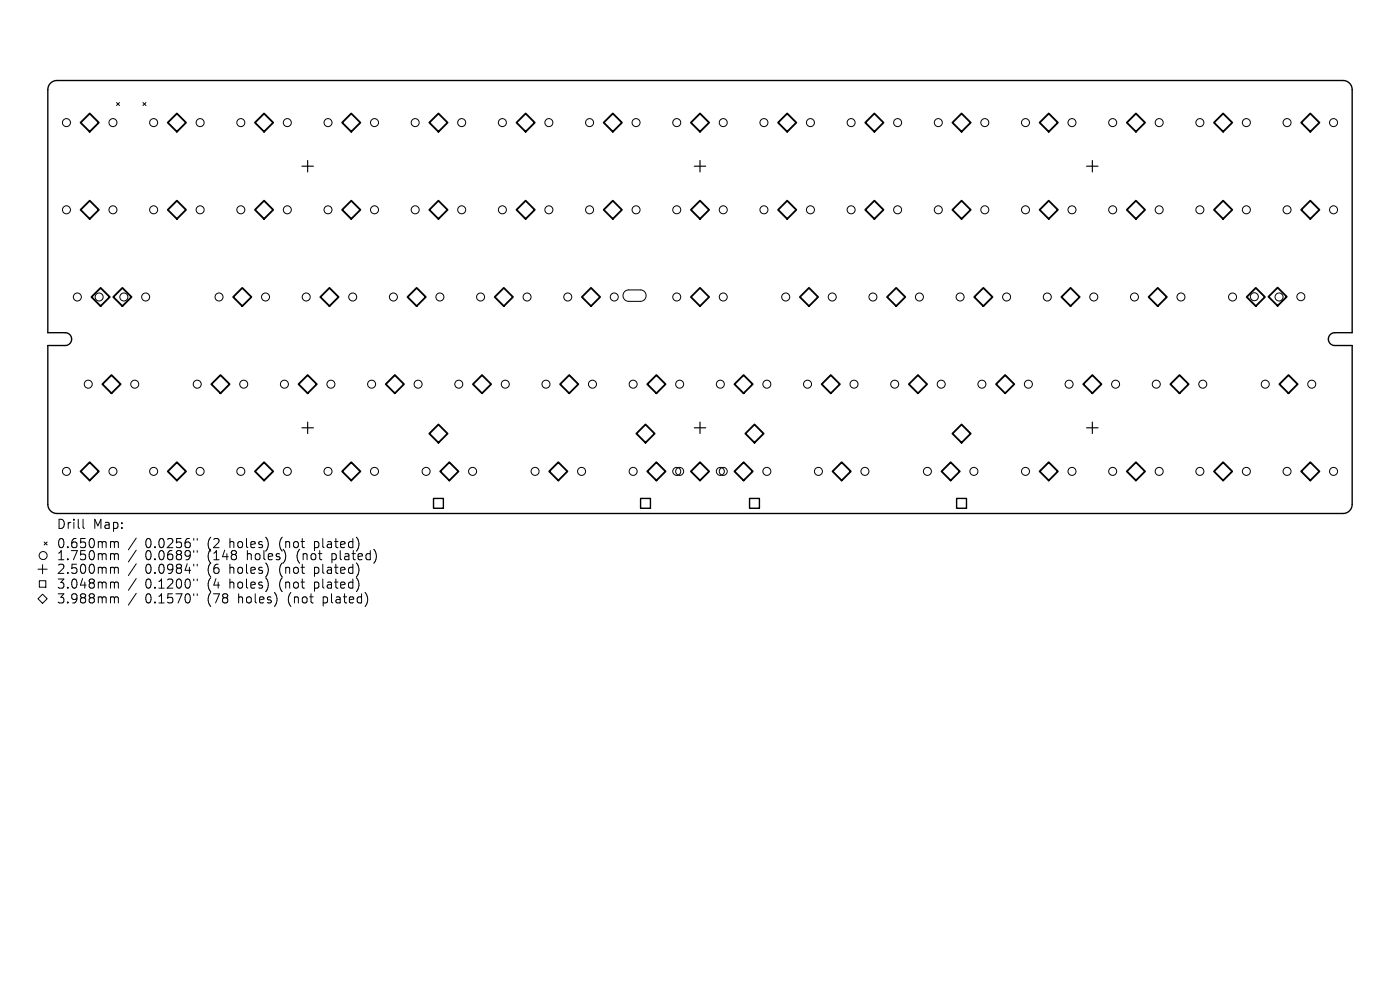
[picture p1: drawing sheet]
<svg xmlns="http://www.w3.org/2000/svg" width="297mm" height="210mm" viewBox="0 0 297 210" stroke-linecap="round" stroke-linejoin="round" font-family="sans-serif">
<defs><g id="words">
<g font-size="2.7">
<text x="11.9" y="112.5">Drill</text>
<text x="19.7" y="112.5">Map:</text>
<text x="11.9" y="116.5">0.650mm</text>
<text x="11.9" y="119.1">1.750mm</text>
<text x="30.8" y="116.5">0.0256&quot;</text>
<text x="30.8" y="119.1">0.0689&quot;</text>
<text x="44.1" y="116.5">(2</text>
<text x="44.1" y="119.1">(148</text>
<text x="49" y="116.5">holes)</text>
<text x="52.7" y="119.1">holes)</text>
<text x="59.7" y="116.5">(not</text>
<text x="63.4" y="119.1">(not</text>
<text x="67.3" y="116.5">plated)</text>
<text x="71" y="119.1">plated)</text>
<text x="11.9" y="122">2.500mm</text>
<text x="11.9" y="125.1">3.048mm</text>
<text x="30.8" y="122">0.0984&quot;</text>
<text x="30.8" y="125.1">0.1200&quot;</text>
<text x="44.1" y="122">(6</text>
<text x="44.1" y="125.1">(4</text>
<text x="49" y="122">holes)</text>
<text x="49" y="125.1">holes)</text>
<text x="59.7" y="122">(not</text>
<text x="59.7" y="125.1">(not</text>
<text x="67.3" y="122">plated)</text>
<text x="67.3" y="125.1">plated)</text>
<text x="11.9" y="128.3">3.988mm</text>
<text x="30.8" y="128.3">0.1570&quot;</text>
<text x="44.1" y="128.3">(78</text>
<text x="50.8" y="128.3">holes)</text>
<text x="61.6" y="128.3">(not</text>
<text x="69.1" y="128.3">plated)</text>
</g>
</g></defs>
<g fill="none" stroke="#000" stroke-width=".21">
<path d="M24.7 21.8l.7 .6M25.4 21.8l-.7 .6M30.3 21.8l.7 .6M31 21.8l-.7 .6M132.5 61.9l.8-.4h2.6a1.21 1.21 0 0 1 1.2 1.2 1.21 1.21 0 0 1-1.2 1.2h-2.5a1.21 1.21 0 0 1-1.1-.7 1.21 1.21 0 0 1 .2-1.3zM9 119.8v1.9M9.4 115l.6 .6M10 115l-.6 .6M17.6 110.2v1.6l.3 .3M23.7 114.9h.3l.3 .3M23.7 117.4h.3l.3 .3M24.3 115.2l.3-.3 .4 .1 .1 1.2"/>
<path d="M24.3 115.2v1M24.3 117.7v1M24.3 117.7l.3-.3 .4 .1 .1 1.2M28.9 114.1l-1.7 2.5M28.9 116.7l-1.7 2.5M28.9 119.6l-1.7 2.5M41.1 114.2v.4M41.1 116.8v.4M41.1 119.7v.4M41.8 114.2v.4M41.8 116.8v.4M41.8 119.7v.4"/>
<path d="M8.1 120.7h1.9M8.3 123.2h1.4v1.4h-1.4zM9 126l1 1-1 1-.9-1zM23.7 120.3l.5 .1 .1 .2M23.7 123.5h.3l.3 .2M23.7 126.6h.3l.3 .3M24.3 120.6v1M24.3 123.7v1.1M24.3 126.9v1M24.3 120.6l.3-.3 .4 .1 .1 1.2M24.3 123.7l.3-.2 .4 .1 .1 1.2M24.3 126.9l.3-.3 .4 .1 .1 1.2"/>
<path d="M28.9 122.7l-1.7 2.5M28.9 125.9l-1.7 2.5M41.1 122.8v.4M41.1 126v.3M41.8 122.8v.4M41.8 126v.3"/>
<circle cx="14.1" cy="26" r=".85"/>
<circle cx="24" cy="26" r=".85"/>
<circle cx="32.6" cy="26" r=".85"/>
<circle cx="42.5" cy="26" r=".85"/>
<circle cx="51.1" cy="26" r=".85"/>
<circle cx="61" cy="26" r=".85"/>
<circle cx="69.6" cy="26" r=".85"/>
<circle cx="79.4" cy="26" r=".85"/>
<circle cx="88.1" cy="26" r=".85"/>
<circle cx="97.9" cy="26" r=".85"/>
<circle cx="106.6" cy="26" r=".85"/>
<circle cx="116.4" cy="26" r=".85"/>
<circle cx="125.1" cy="26" r=".85"/>
<circle cx="134.9" cy="26" r=".85"/>
<circle cx="143.6" cy="26" r=".85"/>
<circle cx="153.4" cy="26" r=".85"/>
<circle cx="162.1" cy="26" r=".85"/>
<circle cx="171.9" cy="26" r=".85"/>
<circle cx="180.6" cy="26" r=".85"/>
<circle cx="190.4" cy="26" r=".85"/>
<circle cx="199.1" cy="26" r=".85"/>
<circle cx="208.9" cy="26" r=".85"/>
<circle cx="217.6" cy="26" r=".85"/>
<circle cx="227.4" cy="26" r=".85"/>
<circle cx="236" cy="26" r=".85"/>
<circle cx="245.9" cy="26" r=".85"/>
<circle cx="254.5" cy="26" r=".85"/>
<circle cx="264.4" cy="26" r=".85"/>
<circle cx="273" cy="26" r=".85"/>
<circle cx="282.9" cy="26" r=".85"/>
<circle cx="14.1" cy="44.5" r=".85"/>
<circle cx="24" cy="44.5" r=".85"/>
<circle cx="32.6" cy="44.5" r=".85"/>
<circle cx="42.5" cy="44.5" r=".85"/>
<circle cx="51.1" cy="44.5" r=".85"/>
<circle cx="61" cy="44.5" r=".85"/>
<circle cx="69.6" cy="44.5" r=".85"/>
<circle cx="79.4" cy="44.5" r=".85"/>
<circle cx="88.1" cy="44.5" r=".85"/>
<circle cx="97.9" cy="44.5" r=".85"/>
<circle cx="106.6" cy="44.5" r=".85"/>
<circle cx="116.4" cy="44.5" r=".85"/>
<circle cx="125.1" cy="44.5" r=".85"/>
<circle cx="134.9" cy="44.5" r=".85"/>
<circle cx="143.6" cy="44.5" r=".85"/>
<circle cx="153.4" cy="44.5" r=".85"/>
<circle cx="162.1" cy="44.5" r=".85"/>
<circle cx="171.9" cy="44.5" r=".85"/>
<circle cx="180.6" cy="44.5" r=".85"/>
<circle cx="190.4" cy="44.5" r=".85"/>
<circle cx="199.1" cy="44.5" r=".85"/>
<circle cx="208.9" cy="44.5" r=".85"/>
<circle cx="217.6" cy="44.5" r=".85"/>
<circle cx="227.4" cy="44.5" r=".85"/>
<circle cx="236" cy="44.5" r=".85"/>
<circle cx="245.9" cy="44.5" r=".85"/>
<circle cx="254.5" cy="44.5" r=".85"/>
<circle cx="264.4" cy="44.5" r=".85"/>
<circle cx="273" cy="44.5" r=".85"/>
<circle cx="282.9" cy="44.5" r=".85"/>
<circle cx="16.4" cy="63" r=".85"/>
<circle cx="21" cy="63" r=".85"/>
<circle cx="26.3" cy="63" r=".85"/>
<circle cx="30.9" cy="63" r=".85"/>
<circle cx="46.5" cy="63" r=".85"/>
<circle cx="56.3" cy="63" r=".85"/>
<circle cx="65" cy="63" r=".85"/>
<circle cx="74.8" cy="63" r=".85"/>
<circle cx="83.5" cy="63" r=".85"/>
<circle cx="93.3" cy="63" r=".85"/>
<circle cx="102" cy="63" r=".85"/>
<circle cx="111.8" cy="63" r=".85"/>
<circle cx="120.4" cy="63" r=".85"/>
<circle cx="130.3" cy="63" r=".85"/>
<circle cx="143.6" cy="63" r=".85"/>
<circle cx="153.4" cy="63" r=".85"/>
<circle cx="166.7" cy="63" r=".85"/>
<circle cx="176.6" cy="63" r=".85"/>
<circle cx="185.2" cy="63" r=".85"/>
<circle cx="195" cy="63" r=".85"/>
<circle cx="203.7" cy="63" r=".85"/>
<circle cx="213.5" cy="63" r=".85"/>
<circle cx="222.2" cy="63" r=".85"/>
<circle cx="232" cy="63" r=".85"/>
<circle cx="240.7" cy="63" r=".85"/>
<circle cx="250.5" cy="63" r=".85"/>
<circle cx="261.5" cy="63" r=".85"/>
<circle cx="266.1" cy="62.9" r=".85"/>
<circle cx="271.3" cy="63" r=".85"/>
<circle cx="276" cy="62.9" r=".85"/>
<circle cx="14.1" cy="100" r=".85"/>
<circle cx="18.7" cy="81.5" r=".85"/>
<circle cx="24" cy="100" r=".85"/>
<circle cx="28.6" cy="81.5" r=".85"/>
<circle cx="32.6" cy="100" r=".85"/>
<circle cx="41.8" cy="81.5" r=".85"/>
<circle cx="42.5" cy="100" r=".85"/>
<circle cx="51.1" cy="100" r=".85"/>
<circle cx="51.7" cy="81.5" r=".85"/>
<circle cx="60.3" cy="81.5" r=".85"/>
<circle cx="61" cy="100" r=".85"/>
<circle cx="69.6" cy="100" r=".85"/>
<circle cx="70.2" cy="81.5" r=".85"/>
<circle cx="78.8" cy="81.5" r=".85"/>
<circle cx="79.4" cy="100" r=".85"/>
<circle cx="88.7" cy="81.5" r=".85"/>
<circle cx="90.4" cy="100" r=".85"/>
<circle cx="97.3" cy="81.5" r=".85"/>
<circle cx="100.3" cy="100" r=".85"/>
<circle cx="107.2" cy="81.5" r=".85"/>
<circle cx="113.5" cy="100" r=".85"/>
<circle cx="115.8" cy="81.5" r=".85"/>
<circle cx="123.4" cy="100" r=".85"/>
<circle cx="125.7" cy="81.5" r=".85"/>
<circle cx="134.3" cy="100" r=".85"/>
<circle cx="134.3" cy="81.5" r=".85"/>
<circle cx="143.6" cy="100" r=".85"/>
<circle cx="144.2" cy="100" r=".85"/>
<circle cx="144.2" cy="81.5" r=".85"/>
<circle cx="152.8" cy="100" r=".85"/>
<circle cx="152.8" cy="81.5" r=".85"/>
<circle cx="153.4" cy="100" r=".85"/>
<circle cx="162.7" cy="100" r=".85"/>
<circle cx="162.7" cy="81.5" r=".85"/>
<circle cx="171.3" cy="81.5" r=".85"/>
<circle cx="173.6" cy="100" r=".85"/>
<circle cx="181.2" cy="81.5" r=".85"/>
<circle cx="183.5" cy="100" r=".85"/>
<circle cx="189.8" cy="81.5" r=".85"/>
<circle cx="196.7" cy="100" r=".85"/>
<circle cx="199.7" cy="81.5" r=".85"/>
<circle cx="206.6" cy="100" r=".85"/>
<circle cx="208.3" cy="81.5" r=".85"/>
<circle cx="217.6" cy="100" r=".85"/>
<circle cx="218.2" cy="81.5" r=".85"/>
<circle cx="226.8" cy="81.5" r=".85"/>
<circle cx="227.4" cy="100" r=".85"/>
<circle cx="236" cy="100" r=".85"/>
<circle cx="236.7" cy="81.5" r=".85"/>
<circle cx="245.3" cy="81.5" r=".85"/>
<circle cx="245.9" cy="100" r=".85"/>
<circle cx="254.5" cy="100" r=".85"/>
<circle cx="255.2" cy="81.5" r=".85"/>
<circle cx="264.4" cy="100" r=".85"/>
<circle cx="268.4" cy="81.5" r=".85"/>
<circle cx="273" cy="100" r=".85"/>
<circle cx="278.3" cy="81.5" r=".85"/>
<circle cx="282.9" cy="100" r=".85"/>
<circle cx="9.2" cy="117.8" r=".85"/>
</g>
<path d="M10.7 17.6l.6-.3 .8-.2h272.8a1.94 1.94 0 0 1 2 1.9v51.6h-3.7a1.36 1.36 0 0 0-1.4 1.3 1.36 1.36 0 0 0 1.4 1.4h3.7v33.7a1.94 1.94 0 0 1-2 1.9h-272.8a1.94 1.94 0 0 1-2-1.9v-33.7h3.7a1.36 1.36 0 0 0 1.4-1.4 1.36 1.36 0 0 0-1.4-1.3h-3.7v-51.6l.2-.6z" fill="none" stroke="#000" stroke-width=".29"/>
<path d="M64.1 35.3h2.4M65.3 34v2.5M147.3 35.3h2.4M148.5 34v2.5M230.5 35.3h2.4M231.7 34v2.5M64.1 90.7h2.4M65.3 89.5v2.5M147.3 90.7h2.4M148.5 89.5v2.5M230.5 90.7h2.4M231.7 89.5v2.5" fill="none" stroke="#000" stroke-width=".24"/>
<path d="M92 105.7h2.1v2.1h-2.1zM135.9 105.7h2.1v2.1h-2.1zM159 105.7h2.1v2.1h-2.1zM202.9 105.7h2.1v2.1h-2.1z" fill="none" stroke="#000" stroke-width=".3"/>
<g fill="none" stroke="#000" stroke-width=".39">
<path d="M17.1 26l1.9-1.9 2 1.9-2 1.9zM35.6 26l1.9-1.9 2 1.9-2 1.9zM54.1 26l1.9-1.9 2 1.9-2 1.9zM72.6 26l1.9-1.9 2 1.9-2 1.9zM91.1 26l1.9-1.9 1.9 1.9-1.9 1.9zM109.6 26l1.9-1.9 1.9 1.9-1.9 1.9zM128.1 26l1.9-1.9 1.9 1.9-1.9 1.9zM146.6 26l1.9-1.9 1.9 1.9-1.9 1.9zM165.1 26l1.9-1.9 1.9 1.9-1.9 1.9zM183.6 26l1.9-1.9 1.9 1.9-1.9 1.9zM202.1 26l1.9-1.9 1.9 1.9-1.9 1.9zM220.5 26l2-1.9 1.9 1.9-1.9 1.9z"/>
<path d="M239 26l2-1.9 1.9 1.9-1.9 1.9zM257.5 26l2-1.9 1.9 1.9-1.9 1.9zM278 24.1l1.9 1.9-1.9 1.9-2-1.9zM17.1 44.5l1.9-1.9 2 1.9-2 1.9zM35.6 44.5l1.9-1.9 2 1.9-2 1.9zM54.1 44.5l1.9-1.9 2 1.9-2 1.9zM72.6 44.5l1.9-1.9 2 1.9-2 1.9zM91.1 44.5l1.9-1.9 1.9 1.9-1.9 1.9zM109.6 44.5l1.9-1.9 1.9 1.9-1.9 1.9zM128.1 44.5l1.9-1.9 1.9 1.9-1.9 1.9zM146.6 44.5l1.9-1.9 1.9 1.9-1.9 1.9zM165.1 44.5l1.9-1.9 1.9 1.9-1.9 1.9z"/>
<path d="M183.6 44.5l1.9-1.9 1.9 1.9-1.9 1.9zM202.1 44.5l1.9-1.9 1.9 1.9-1.9 1.9zM220.5 44.5l2-1.9 1.9 1.9-1.9 1.9zM239 44.5l2-1.9 1.9 1.9-1.9 1.9zM259.5 42.6l1.9 1.9-1.9 1.9-2-1.9zM276 44.5l2-1.9 1.9 1.9-1.9 1.9zM19.4 63l1.9-1.9 2 1.9-2 1.9zM24 63l2-1.9 1.9 1.9-1.9 1.9zM51.4 61.1l1.9 1.9-1.9 1.9-1.9-1.9zM68 63l1.9-1.9 1.9 1.9-1.9 1.9zM86.5 63l1.9-1.9 1.9 1.9-1.9 1.9zM104.9 63l2-1.9 1.9 1.9-1.9 1.9z"/>
<path d="M123.4 63l2-1.9 1.9 1.9-1.9 1.9zM146.6 63l1.9-1.9 1.9 1.9-1.9 1.9zM169.7 63l1.9-1.9 2 1.9-2 1.9zM176.2 79.6l2 1.9-2 1.9-1.9-1.9zM188.2 63l1.9-1.9 2 1.9-2 1.9zM194.7 79.6l2 1.9-2 1.9-1.9-1.9zM208.6 61.1l1.9 1.9-1.9 1.9-1.9-1.9zM213.2 79.6l2 1.9-2 1.9-1.9-1.9zM227.1 61.1l1.9 1.9-1.9 1.9-1.9-1.9zM245.6 61.1l1.9 1.9-1.9 1.9-1.9-1.9zM264.5 63l1.9-1.9 1.9 1.9-1.9 1.9zM269.1 62.9l1.9-1.9 2 1.9-2 2z"/>
<path d="M19 98.1l2 1.9-2 1.9-1.9-1.9zM21.7 81.5l2-1.9 1.9 1.9-1.9 1.9zM37.5 98.1l2 1.9-2 1.9-1.9-1.9zM44.8 81.5l2-1.9 1.9 1.9-1.9 1.9zM56 98.1l2 1.9-2 1.9-1.9-1.9zM63.3 81.5l2-1.9 1.9 1.9-1.9 1.9zM74.5 98.1l2 1.9-2 1.9-1.9-1.9zM81.8 81.5l2-1.9 1.9 1.9-1.9 1.9zM91.1 92l1.9-2 1.9 2-1.9 1.9zM95.3 98.1l2 1.9-2 1.9-1.9-1.9zM100.3 81.5l2-1.9 1.9 1.9-1.9 1.9zM116.5 100l1.9-1.9 2 1.9-2 1.9z"/>
<path d="M118.8 81.5l2-1.9 1.9 1.9-1.9 1.9zM135 92l1.9-2 2 2-2 1.9zM137.3 81.5l2-1.9 1.9 1.9-1.9 1.9zM139.3 98.1l1.9 1.9-1.9 1.9-2-1.9zM148.5 98.1l1.9 1.9-1.9 1.9-1.9-1.9zM155.8 81.5l1.9-1.9 2 1.9-2 1.9zM157.7 98.1l2 1.9-2 1.9-1.9-1.9zM158.1 92l2-2 1.9 2-1.9 1.9zM178.6 98.1l1.9 1.9-1.9 1.9-2-1.9zM199.7 100l2-1.9 1.9 1.9-1.9 1.9zM202.1 92l1.9-2 1.9 2-1.9 1.9zM220.5 100l2-1.9 1.9 1.9-1.9 1.9z"/>
<path d="M229.8 81.5l1.9-1.9 2 1.9-2 1.9zM241 98.1l1.9 1.9-1.9 1.9-2-1.9zM248.3 81.5l1.9-1.9 2 1.9-2 1.9zM259.5 98.1l1.9 1.9-1.9 1.9-2-1.9zM271.4 81.5l1.9-1.9 2 1.9-2 1.9zM278 98.1l1.9 1.9-1.9 1.9-2-1.9z"/>
</g>
<use href="#words"/>
</svg>
